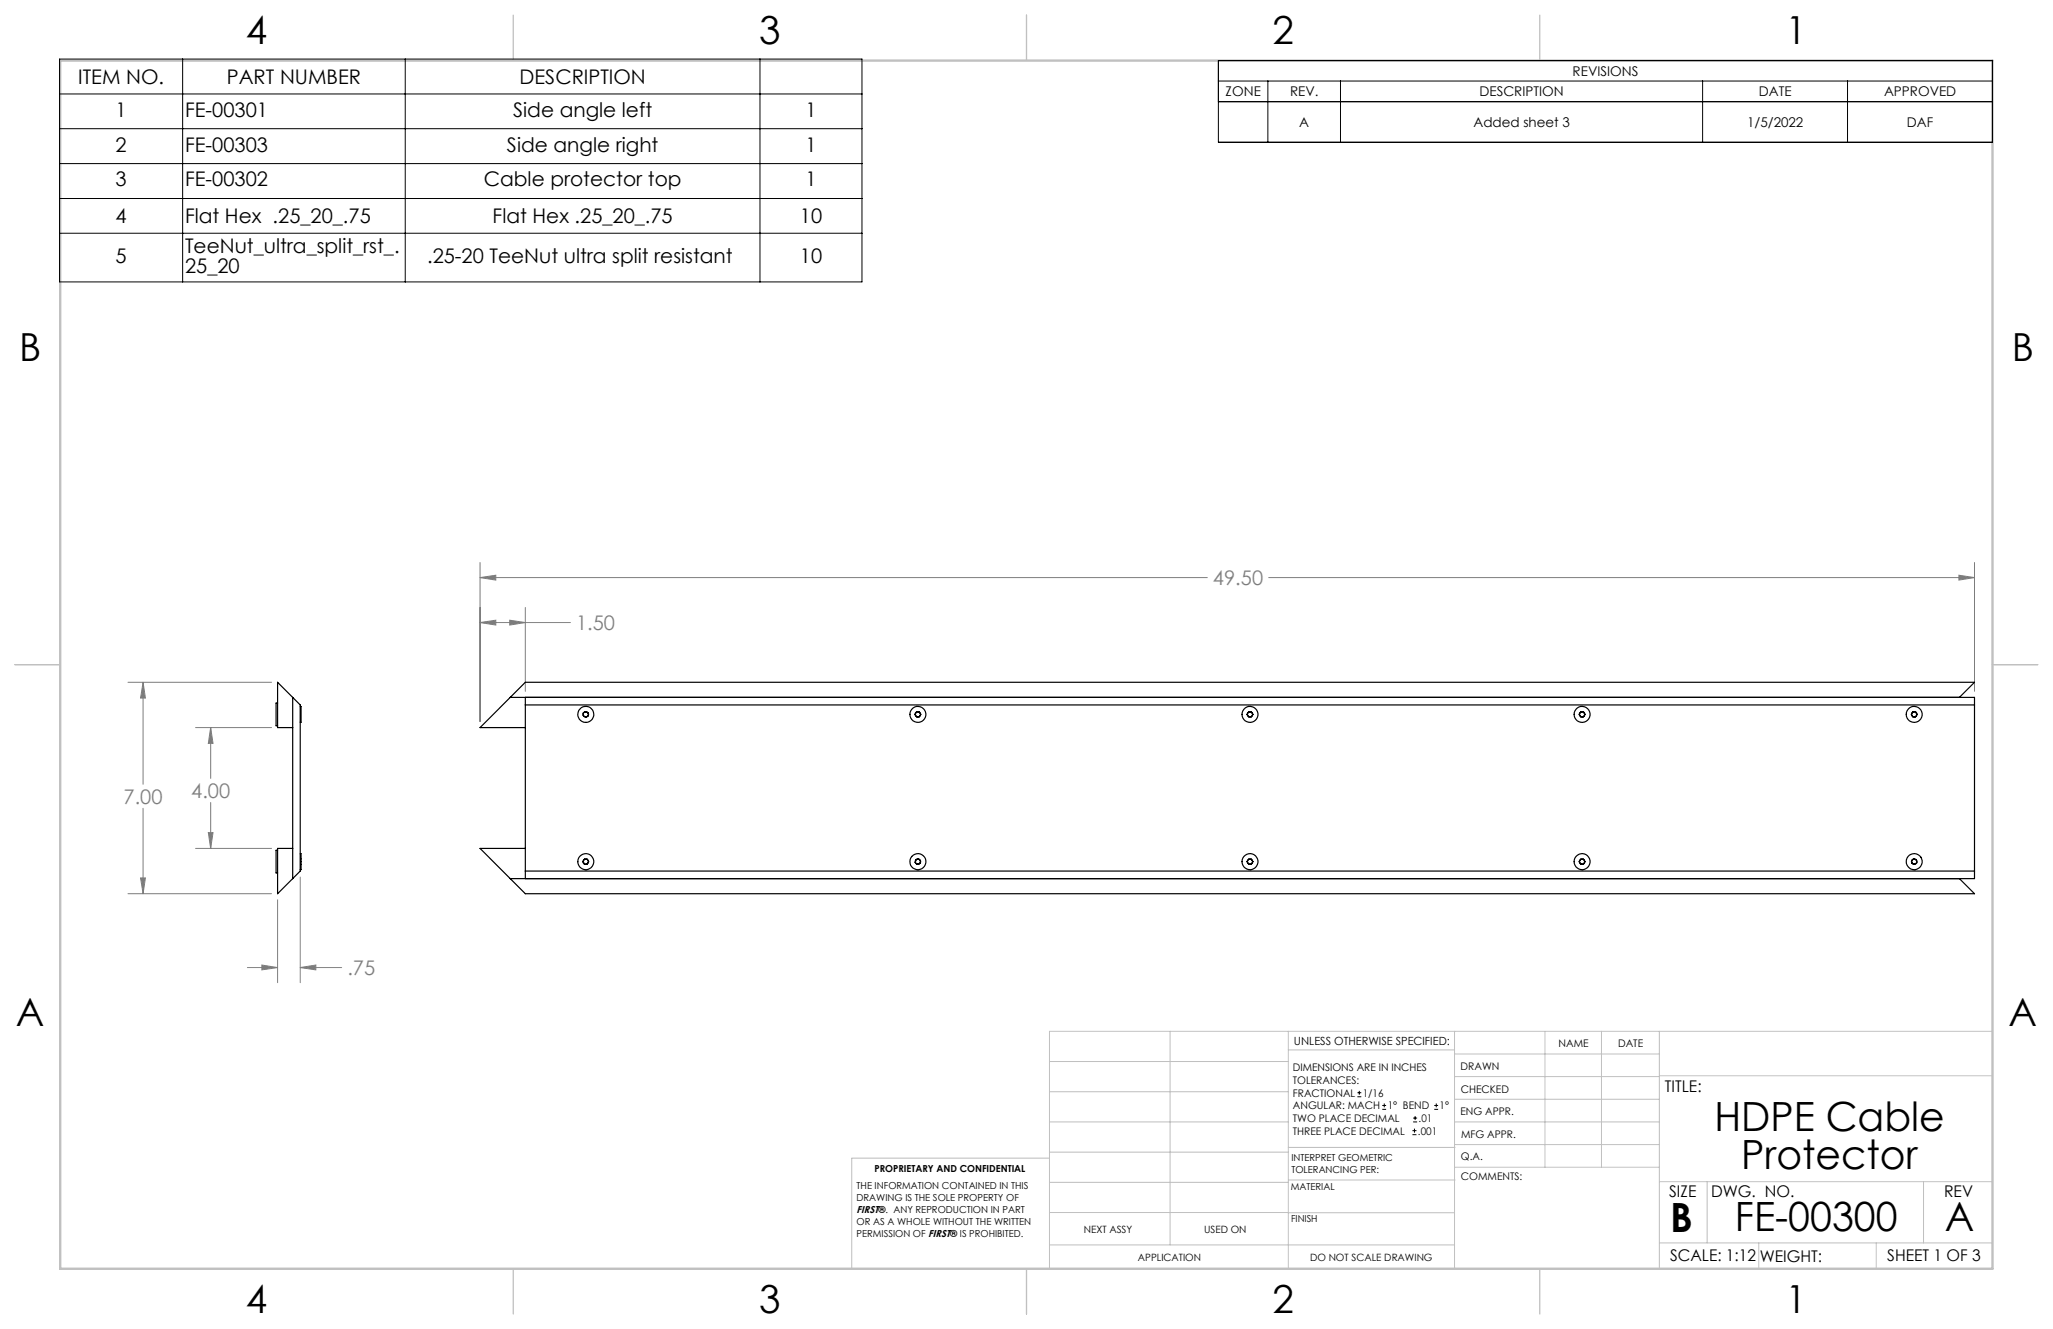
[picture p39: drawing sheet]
<svg xmlns="http://www.w3.org/2000/svg" width="432mm" height="279mm" viewBox="0 0 432 279" stroke-linecap="round" stroke-linejoin="round" font-family="sans-serif">
<defs><g id="words">
<g font-size="8.5">
<text x="360.6" y="237.7">HDPE Cable</text>
<text x="366.2" y="245.8">Protector</text>
<text x="351.3" y="259">B</text>
<text x="364.9" y="258.9">FE-00300</text>
<text x="409.1" y="258.9">A</text>
</g>
<g font-size="8.1">
<text x="51.7" y="9.3">4</text>
<text x="159.7" y="9.3">3</text>
<text x="267.6" y="9.3">2</text>
<text x="375.6" y="9.3">1</text>
<text x="4" y="76">B</text>
<text x="423.1" y="76">B</text>
<text x="3.3" y="215.7">A</text>
<text x="422.4" y="215.7">A</text>
<text x="51.7" y="276">4</text>
<text x="159.7" y="276">3</text>
<text x="267.6" y="276">2</text>
<text x="375.6" y="276">1</text>
</g>
<g font-size="4.2">
<text x="16.4" y="17.6">ITEM NO.</text>
<text x="47.7" y="17.6">PART NUMBER</text>
<text x="109.3" y="17.6">DESCRIPTION</text>
<text x="24.3" y="24.5">1</text>
<text x="38.9" y="24.5">FE-00301</text>
<text x="107.9" y="24.5">Side angle left</text>
<text x="169.4" y="24.5">1</text>
<text x="24.3" y="31.9">2</text>
<text x="38.9" y="31.9">FE-00303</text>
<text x="106.6" y="31.9">Side angle right</text>
<text x="169.4" y="31.9">1</text>
<text x="24.3" y="39.2">3</text>
<text x="38.9" y="39.2">FE-00302</text>
<text x="101.8" y="39.2">Cable protector top</text>
<text x="169.4" y="39.2">1</text>
<text x="24.3" y="46.9">4</text>
<text x="38.9" y="46.9">Flat Hex .25_20_.75</text>
<text x="103.6" y="46.9">Flat Hex .25_20_.75</text>
<text x="168.2" y="46.9">10</text>
<text x="38.9" y="53.2">TeeNut_ultra_split_rst_.</text>
<text x="24.3" y="55.3">5</text>
<text x="38.9" y="57.3">25_20</text>
<text x="89.8" y="55.3">.25-20 TeeNut ultra split resistant</text>
<text x="168.2" y="55.3">10</text>
</g>
<g font-size="4.2" fill="#7f7f7f">
<text x="255.1" y="123">49.50</text>
<text x="121.2" y="132.5">1.50</text>
<text x="40.2" y="167.8">4.00</text>
<text x="26" y="169">7.00</text>
<text x="73.1" y="205">.75</text>
</g>
<g font-size="3.4">
<text x="350.2" y="229.5">TITLE:</text>
<text x="351.1" y="251.6">SIZE</text>
<text x="359.9" y="251.6">DWG. NO.</text>
<text x="408.9" y="251.7">REV</text>
<text x="351.2" y="265.2">SCALE: 1:12</text>
<text x="370.1" y="265.3">WEIGHT:</text>
<text x="396.9" y="265.2">SHEET 1 OF 3</text>
</g>
<g font-size="2.8">
<text x="330.8" y="15.9">REVISIONS</text>
<text x="257.8" y="20.3">ZONE</text>
<text x="271.3" y="20.3">REV.</text>
<text x="311.2" y="20.3">DESCRIPTION</text>
<text x="369.9" y="20.3">DATE</text>
<text x="396.3" y="20.3">APPROVED</text>
<text x="273.3" y="26.7">A</text>
<text x="309.9" y="26.7">Added sheet 3</text>
<text x="367.5" y="26.7">1/5/2022</text>
<text x="401.1" y="26.7">DAF</text>
</g>
<text font-size="2.4" x="272.2" y="219.7">UNLESS OTHERWISE SPECIFIED:</text>
<g font-size="2.2">
<text x="327.8" y="220.1">NAME</text>
<text x="340.3" y="220.2">DATE</text>
<text x="271.9" y="225.3">DIMENSIONS ARE IN INCHES</text>
<text x="271.9" y="227.9">TOLERANCES:</text>
<text x="307.2" y="224.9">DRAWN</text>
<text x="271.9" y="230.6">FRACTIONAL</text>
<text x="271.9" y="233.2">ANGULAR: MACH</text>
<text x="286.6" y="230.6">1/16</text>
<text x="291.9" y="233.2">1° BEND</text>
<text x="302.8" y="233.2">1°</text>
<text x="307.3" y="229.8">CHECKED</text>
<text x="271.9" y="238.5">THREE PLACE DECIMAL</text>
<text x="271.9" y="235.9">TWO PLACE DECIMAL</text>
<text x="298.2" y="238.5">.001</text>
<text x="298.4" y="235.9">.01</text>
<text x="307.2" y="234.5">ENG APPR.</text>
<text x="307.3" y="239.2">MFG APPR.</text>
<text x="307.3" y="243.9">Q.A.</text>
<text x="307.3" y="248.1">COMMENTS:</text>
</g>
<g font-size="2.1">
<text x="180.2" y="255.1">FIRST®. ANY REPRODUCTION IN PART</text>
<text x="227.9" y="259.2">NEXT ASSY</text>
<text x="253.3" y="259.2">USED ON</text>
<text x="239.3" y="265">APPLICATION</text>
<text x="275.5" y="265.1">DO NOT SCALE DRAWING</text>
</g>
<g font-size="2">
<text x="271.6" y="244.1">INTERPRET GEOMETRIC</text>
<text x="180.2" y="250">THE INFORMATION CONTAINED IN THIS</text>
<text x="183.9" y="246.4">PROPRIETARY AND CONFIDENTIAL</text>
<text x="271.5" y="250.2">MATERIAL</text>
<text x="271.6" y="246.6">TOLERANCING PER:</text>
<text x="180.2" y="252.5">DRAWING IS THE SOLE PROPERTY OF</text>
<text x="180.2" y="257.6">OR AS A WHOLE WITHOUT THE WRITTEN</text>
<text x="271.5" y="257">FINISH</text>
<text x="180.2" y="260.1">PERMISSION OF FIRST® IS PROHIBITED.</text>
</g>
</g></defs>
<g fill="none" stroke="#c0c0c0" stroke-width=".21">
<path d="M246.1 216.8v44.9M271 216.8v49.9M305.9 216.8v49.9M324.9 216.8v28.6M336.8 216.8v28.6M349 216.8v49.9M419.1 216.8h-198.4v49.9M220.7 235.9h50.3M220.7 229.5h50.3M220.7 223.2h50.3M271 220.7h34.9M305.9 231.1h43.1"/>
<path d="M305.9 226.3h43.1M305.9 221.6h43.1M305.9 235.9h43.1M349 226.2h70.1M220.7 248.6h50.3M220.7 242.2h50.3M220.7 254.9h50.3M220.7 243.5h-41.6v23.2M271 255h34.9M271 248.1h35M271 241.2h35M305.9 240.6h43.1"/>
<path d="M306 245.4h43M349 248.4h70.1M359.1 248.4v12.9M404.6 248.4v12.9M220.7 261.7h85.2M349 261.3h70.1M369.9 261.3v5.4M394.6 261.3v5.4"/>
</g>
<path d="M108 3.2v9.5M215.9 3.2v9.5M323.9 3.2v9.5M3.1 139.7h9.6M419.1 139.7h9.5M108 266.7v9.6M215.9 266.7v9.6M323.9 266.7v9.6" fill="none" stroke="#c0c0c0" stroke-width=".25"/>
<path d="M12.7 12.7h406.4v254h-406.4z" fill="none" stroke="#c0c0c0" stroke-width=".5"/>
<g fill="none" stroke="#7f7f7f" stroke-width=".21">
<path d="M101 118.3v33.4M415.3 118.3v27M101 121.4l3.3-.5v1.1zM101 130.9l3.3-.5v1zM101 121.4h152.9M101 130.9h19M107.2 130.4l3.3 .5-3.3 .5zM110.5 127.7v17.6M266.8 121.4h148.5M412 120.9l3.3 .5-3.3 .6zM26.9 143.4h30.2M30.1 143.4l.5 3.4h-1z"/>
<path d="M30.1 143.4v21.5M41.1 153h16M44.3 153l.5 3.3h-1zM44.3 153v10.7M30.1 169.9v18M41.1 178.4h16M43.8 175h1l-.5 3.4zM44.3 168.7v9.7M26.9 187.9h30.2M29.6 184.6h1l-.5 3.3zM58.4 189.2v17.4M63.1 184.4v22.2"/>
<path d="M52 203.4h6.4M55.1 202.9l3.3 .5-3.3 .5zM63.1 203.4l3.3-.5v1zM63.1 203.4h8.8"/>
</g>
<g fill="none" stroke="#000" stroke-width=".21">
<path d="M12.5 12.4h168.8v46.9h-168.8zM12.5 19.8h168.8M38.4 12.4v46.9M85.2 12.4v46.9M159.8 12.4v46.9M256.3 12.7h162.8v17.2h-162.8zM256.3 17h162.8M266.7 17v12.9M281.9 17v12.9M358.1 17v12.9M388.6 17v12.9M12.5 27.1h168.8"/>
<path d="M12.5 34.4h168.8M256.3 21.4h162.8M12.5 41.7h168.8M12.5 49h168.8"/>
</g>
<path d="M101 121.4l3.3-.5v1.1zM412 120.9l3.3 .5-3.3 .6zM101 130.9l3.3-.5v1zM107.2 130.4l3.3 .5-3.3 .5zM29.6 184.6h1l-.5 3.3zM30.1 143.4l.5 3.4h-1zM44.3 153l.5 3.3h-1zM43.8 175h1l-.5 3.4zM55.1 202.9l3.3 .5-3.3 .5zM63.1 203.4l3.3-.5v1z" fill="#7f7f7f"/>
<g fill="none" stroke="#000" stroke-width=".25">
<path d="M58.4 147.8h-.3v4.8h.3M61.6 153h-3.2v-9.6l4.7 4.8v34.9l-4.7 4.8v-9.5h3.2M61.6 146.6v38.1M63.1 151.8l.1 .1M63.2 148.5v3.4M63.2 148.5l-.1 .1M107.3 146.6h308v38.1h-308M110.5 148.2h304.8M110.5 146.6v38.1M122.7 150.5l.5 .3M122.7 149.9v.6M123.2 149.6l-.5 .3"/>
<path d="M123.2 149.6l.5 .3M123.7 150.5l-.5 .3M123.7 149.9v.6M192.5 150.2l.3 .5M192.8 149.7l-.3 .5M192.8 150.7l.2 .1 .4-.1M192.8 150.7h.6M192.8 149.7h.6M193.4 149.7l.2 .5M193.6 150.2l-.2 .5M262.3 150.2l.3 .5M262.6 149.7l-.3 .5"/>
<path d="M262.6 149.7h.6M262.6 150.7l.3 .1 .3-.1M262.6 150.7h.6M263.2 149.7l.3 .5M263.5 150.2l-.3 .5M332.2 150.2l.3 .5M332.5 149.7l-.3 .5M332.5 149.7h.6M332.5 150.7l.2 .1 .4-.1M332.5 150.7h.6M333.1 149.7l.2 .5M333.3 150.2l-.2 .5"/>
<path d="M402 150.2l.3 .5M402.3 149.7l-.3 .5M402.3 150.7l.3 .1 .3-.1M402.3 150.7h.6M402.3 149.7h.6M402.9 149.7l.3 .5M403.2 150.2l-.3 .5M412.1 146.6l3.2-3.2h-304.8l-9.5 9.6h9.5M58.4 178.8h-.3v4.7h.3M63.2 179.5h-.1M63.2 179.5v3.3M110.5 178.4h-9.5l9.5 9.5h304.8l-3.2-3.2"/>
<path d="M63.1 182.7l.1 .1M110.5 183.1h304.8M122.6 181.2l.3 .4M122.9 180.7l-.3 .5M122.9 181.6h.6M122.9 180.7h.6M123.5 180.7l.3 .5M123.8 181.2l-.3 .4M192.5 181.3l.4 .4M192.6 180.8l-.1 .5M193.2 180.6l-.6 .2M193.2 180.6l.4 .4"/>
<path d="M193.5 181.5l-.6 .2M193.6 181l-.1 .5M262.3 181.2l.3 .4M262.6 180.7l-.3 .5M262.6 180.7h.6M262.6 181.6h.6M263.2 180.7l.3 .5M263.5 181.2l-.3 .4M332.2 181.2l.3 .4M332.5 180.7l-.3 .5M332.5 181.6h.6M332.5 180.7h.6"/>
<path d="M333.1 180.7l.2 .5M333.3 181.2l-.2 .4M402.1 180.9v.6M402.1 181.5l.5 .2M402.6 180.6l.5 .2M402.6 180.6l-.5 .3M403.1 180.8v.6M403.1 181.4l-.5 .3"/>
<circle cx="123.2" cy="150.2" r="1.69"/>
<circle cx="193.1" cy="150.2" r="1.68"/>
<circle cx="262.9" cy="150.2" r="1.68"/>
<circle cx="332.8" cy="150.2" r="1.68"/>
<circle cx="402.6" cy="150.2" r="1.68"/>
<circle cx="123.2" cy="181.1" r="1.68"/>
<circle cx="193.1" cy="181.2" r="1.69"/>
<circle cx="262.9" cy="181.1" r="1.68"/>
<circle cx="332.8" cy="181.1" r="1.68"/>
<circle cx="402.6" cy="181.2" r="1.69"/>
</g>
<g fill="none" stroke="#000" stroke-width=".21">
<path d="M285.5 230.6h.8M285.5 229.7h.8M285.9 229.3v.9M290.7 233.2h.8M290.7 232.4h.8M291.1 232v.8M297.1 238.5h.8M297.1 237.7h.8M297.2 235.9h.9M297.2 235.1h.9M297.5 237.3v.8M297.6 234.6v.9"/>
<path d="M301.7 233.2h.8M301.7 232.4h.8M302.1 232v.8"/>
</g>
<use href="#words"/>
</svg>
